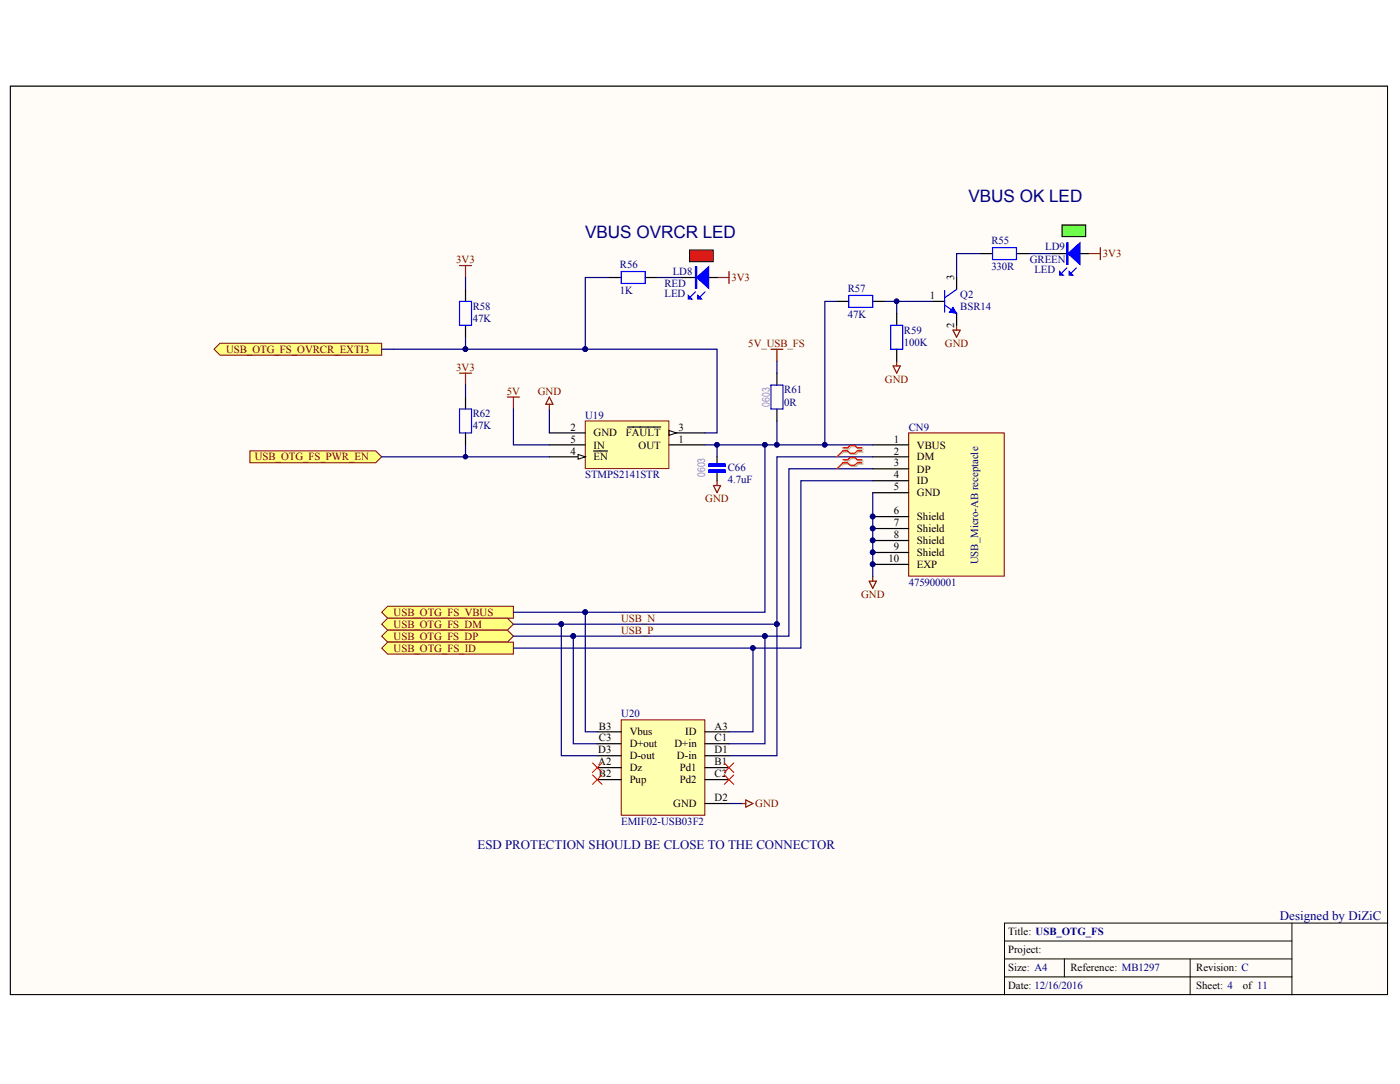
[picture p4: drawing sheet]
<svg xmlns="http://www.w3.org/2000/svg" width="279mm" height="216mm" viewBox="0 0 279 216" stroke-linecap="round" stroke-linejoin="round" font-family="sans-serif">
<defs><g id="words">
<g font-size="3.4" fill="#000080">
<text x="193" y="40.3">VBUS OK LED</text>
<text x="116.6" y="47.4">VBUS OVRCR LED</text>
</g>
<g font-size="2.6" fill="#000080">
<text x="95.2" y="169">ESD PROTECTION SHOULD BE CLOSE TO THE CONNECTOR</text>
<text x="255.1" y="183.3">Designed by DiZiC</text>
</g>
<g font-size="2.2" fill="#800000">
<text x="90.9" y="52.4">3V3</text>
<text x="219.8" y="51.2">3V3</text>
<text x="145.8" y="56">3V3</text>
<text x="45.1" y="70.3">USB_OTG_FS_OVRCR_EXTI3</text>
<text x="149.2" y="69.1">5V_USB_FS</text>
<text x="188.3" y="69.1">GND</text>
<text x="90.9" y="73.9">3V3</text>
<text x="176.4" y="76.2">GND</text>
<text x="101" y="78.6">5V</text>
<text x="107.2" y="78.6">GND</text>
<text x="50.8" y="91.7">USB_OTG_FS_PWR_EN</text>
<text x="140.6" y="100.1">GND</text>
<text x="171.6" y="119.1">GND</text>
<text x="78.5" y="122.7">USB_OTG_FS_VBUS</text>
<text x="78.5" y="125">USB_OTG_FS_DM</text>
<text x="123.8" y="123.9">USB_N</text>
<text x="78.5" y="127.4">USB_OTG_FS_DP</text>
<text x="78.5" y="129.8">USB_OTG_FS_ID</text>
<text x="123.8" y="126.2">USB_P</text>
<text x="150.5" y="160.7">GND</text>
</g>
<g font-size="2.2" fill="#000080">
<text x="123.6" y="53.4">R56</text>
<text x="197.6" y="48.6">R55</text>
<text x="197.6" y="53.8">330R</text>
<text x="205.2" y="52.4">GREEN</text>
<text x="208.3" y="49.8">LD9</text>
<text x="123.6" y="58.6">1K</text>
<text x="132.4" y="57.2">RED</text>
<text x="132.4" y="59.1">LED</text>
<text x="134.1" y="54.8">LD8</text>
<text x="169" y="58.2">R57</text>
<text x="191.4" y="59.3">Q2</text>
<text x="206.2" y="54.3">LED</text>
<text x="94.2" y="61.7">R58</text>
<text x="94.2" y="64.1">47K</text>
<text x="169" y="63.4">47K</text>
<text x="191.4" y="61.7">BSR14</text>
<text x="180.2" y="66.5">R59</text>
<text x="180.2" y="68.9">100K</text>
<text x="94.2" y="83.1">R62</text>
<text x="116.6" y="83.4">U19</text>
<text x="156.3" y="78.4">R61</text>
<text x="156.3" y="80.8">0R</text>
<text x="94.2" y="85.5">47K</text>
<text x="181.1" y="85.8">CN9</text>
<text x="116.6" y="95.3">STMPS2141STR</text>
<text x="145.1" y="93.9">C66</text>
<text x="145.1" y="96.2">4.7uF</text>
<text x="195" y="112.4" transform="rotate(-90 195 112.4)">USB_Micro-AB receptacle</text>
<text x="181.1" y="116.7">475900001</text>
<text x="123.8" y="142.9">U20</text>
<text x="123.8" y="164.3">EMIF02-USB03F2</text>
</g>
<g font-size="2.2">
<text x="185.3" y="59.5">1</text>
<text x="190.2" y="55.7" transform="rotate(-90 190.2 55.7)">3</text>
<text x="190.2" y="65.4" transform="rotate(-90 190.2 65.4)">2</text>
<text x="113.7" y="85.8">2</text>
<text x="113.7" y="88.2">5</text>
<text x="118.3" y="86.9">GND</text>
<text x="118.3" y="89.3">IN</text>
<text x="124.7" y="86.9">FAULT</text>
<text x="127.3" y="89.3">OUT</text>
<text x="135.3" y="88.2">1</text>
<text x="135.3" y="85.8">3</text>
<text x="178.1" y="88.2">1</text>
<text x="182.8" y="89.3">VBUS</text>
<text x="113.7" y="90.5">4</text>
<text x="118.3" y="91.7">EN</text>
<text x="178.1" y="90.5">2</text>
<text x="178.1" y="92.9">3</text>
<text x="178.1" y="95.3">4</text>
<text x="182.8" y="91.7">DM</text>
<text x="182.8" y="94.1">DP</text>
<text x="178.1" y="97.7">5</text>
<text x="182.8" y="96.5">ID</text>
<text x="182.8" y="98.8">GND</text>
<text x="178.1" y="102.4">6</text>
<text x="178.1" y="104.8">7</text>
<text x="178.1" y="107.2">8</text>
<text x="182.8" y="103.6">Shield</text>
<text x="182.8" y="106">Shield</text>
<text x="177.1" y="112">10</text>
<text x="178.1" y="109.6">9</text>
<text x="182.8" y="108.4">Shield</text>
<text x="182.8" y="110.8">Shield</text>
<text x="182.8" y="113.1">EXP</text>
<text x="119.4" y="145.3">B3</text>
<text x="119.4" y="147.7">C3</text>
<text x="125.5" y="146.5">Vbus</text>
<text x="125.5" y="148.8">D+out</text>
<text x="134.4" y="148.8">D+in</text>
<text x="136.6" y="146.5">ID</text>
<text x="142.4" y="145.3">A3</text>
<text x="142.4" y="147.7">C1</text>
<text x="119.3" y="152.4">A2</text>
<text x="119.3" y="150.1">D3</text>
<text x="119.4" y="154.8">B2</text>
<text x="125.5" y="153.6">Dz</text>
<text x="125.5" y="151.3">D-out</text>
<text x="134.9" y="151.3">D-in</text>
<text x="135.5" y="153.6">Pd1</text>
<text x="142.4" y="152.4">B1</text>
<text x="142.4" y="154.8">C2</text>
<text x="142.4" y="150.1">D1</text>
<text x="125.5" y="156">Pup</text>
<text x="134.2" y="160.7">GND</text>
<text x="135.5" y="156">Pd2</text>
<text x="142.4" y="159.6">D2</text>
<text x="200.9" y="186.2">Title: USB_OTG_FS</text>
<text x="200.9" y="189.8">Project:</text>
<text x="200.9" y="193.5">Size: A4</text>
<text x="200.9" y="197">Date: 12/16/2016</text>
<text x="213.3" y="193.5">Reference: MB1297</text>
<text x="238.4" y="197">Sheet: 4</text>
<text x="238.4" y="193.5">Revision: C</text>
<text x="247.7" y="197">of 11</text>
</g>
<g font-size="2.1" fill="#f0f">
<text x="153.5" y="81" transform="rotate(-90 153.5 81)">0603</text>
<text x="140.6" y="95" transform="rotate(-90 140.6 95)">0603</text>
</g>
</g></defs>
<path d="M2.1 17.2h274.5v180.9h-274.5z" fill="#fffcf8" stroke="#000" stroke-width=".2"/>
<path d="M200.2 187.4h57.3M200.2 191h57.3M200.2 194.6h57.3M212.2 191v3.6M237.2 191v7.1M257.5 183.8v14.3M276.6 183.8h-76.4v14.3" fill="none" stroke="#000" stroke-width=".2"/>
<path d="M142.9 55.3h2.4M145.3 54.1v2.4M101.1 79.1h2.4M102.3 79.1v2.4" fill="none" stroke="#800000" stroke-width=".24"/>
<path d="M76.1 121.9l1.2-1.1h25v2.3h-25z" fill-rule="evenodd" fill="#ffff80" stroke="#800000" stroke-width=".2"/>
<path d="M153.7 69.6h2.4M154.9 69.6v2.3" fill="none" stroke="#800000" stroke-width=".24"/>
<g fill="#ffff80" stroke="#800000" stroke-width=".2">
<path d="M76.1 124.3l1.2-1.2h23.8l1.2 1.2-1.2 1.2h-23.8z" fill-rule="evenodd"/>
<path d="M76.1 126.7l1.2-1.2h23.8l1.2 1.2-1.2 1.2h-23.8z" fill-rule="evenodd"/>
<path d="M76.1 129.1l1.2-1.2h25v2.4h-25z" fill-rule="evenodd"/>
<path d="M49.8 89.8h25.1l1.2 1.2-1.2 1.2h-25.1z" fill-rule="evenodd"/>
</g>
<path d="M116.7 83.8h16.6v9.5h-16.6z" fill="#ffffb0" stroke="#800000" stroke-width=".2"/>
<path d="M109.5 86.2h7.2M109.5 88.6h7.2M109.5 91h7.2" fill="none" stroke="#000" stroke-width=".24"/>
<path d="M115.2 90.5l1.5 .5-1.5 .5z" fill="#fffcf8" stroke="#000" stroke-width=".2"/>
<path d="M118.3 89.8h2.8M133.4 88.6h7.1M133.4 86.2h7.1" fill="none" stroke="#000" stroke-width=".24"/>
<path d="M133.4 85.7l1.4 .5-1.4 .5z" fill="#fffcf8" stroke="#000" stroke-width=".2"/>
<path d="M125.1 85.1h6.6" fill="none" stroke="#000" stroke-width=".24"/>
<path d="M123.8 143.4h16.7v19h-16.7z" fill="#ffffb0" stroke="#800000" stroke-width=".2"/>
<path d="M119 152.9h4.8M119 145.8h4.8M119 155.3h4.8M119 148.1h4.8M119 150.5h4.8M140.5 152.9h4.8M140.5 145.8h4.8M140.5 155.3h4.8M140.5 148.1h4.8M140.5 150.5h4.8M140.5 160h4.8" fill="none" stroke="#000" stroke-width=".24"/>
<path d="M181.1 86.2h19.1v28.6h-19.1z" fill="#ffffb0" stroke="#800000" stroke-width=".2"/>
<path d="M174 88.6h7.1M174 91h7.1M174 93.4h7.1M174 95.7h7.1M174 98.1h7.1M174 102.9h7.1M174 105.3h7.1M174 107.7h7.1M174 110h7.1M174 112.4h7.1" fill="none" stroke="#000" stroke-width=".24"/>
<g fill="#000080" stroke="#000080" stroke-width=".2">
<circle cx="173.9" cy="102.9" r=".45"/>
<circle cx="173.9" cy="105.2" r=".45"/>
<circle cx="173.9" cy="107.6" r=".45"/>
<circle cx="173.9" cy="110" r=".45"/>
<circle cx="173.9" cy="112.4" r=".45"/>
</g>
<path d="M118.1 151.9l1.9 1.9M118.1 154.3l1.9 1.9M120 151.9l-1.9 1.9M120 154.3l-1.9 1.9M144.4 151.9l1.9 1.9M144.4 154.3l1.9 1.9M146.3 151.9l-1.9 1.9M146.3 154.3l-1.9 1.9" fill="none" stroke="#f00" stroke-width=".2"/>
<path d="M211.7 44.8h4.7v2.3h-4.7z" fill="#0f0" stroke="#000" stroke-width=".2"/>
<path d="M91.6 74.3h2.4M92.8 74.3v2.4" fill="none" stroke="#800000" stroke-width=".24"/>
<path d="M42.7 69.6l1.1-1.2h32.3v2.3h-32.3z" fill-rule="evenodd" fill="#ffff80" stroke="#800000" stroke-width=".2"/>
<path d="M91.6 52.9h2.4M92.8 52.9v2.4" fill="none" stroke="#800000" stroke-width=".24"/>
<path d="M137.4 49.8h4.8v2.3h-4.8z" fill="#f00" stroke="#000" stroke-width=".2"/>
<g fill="none" stroke="#000080" stroke-width=".24">
<path d="M92.8 55.3v2.4M121.4 55.3h-4.7v14.3M131 55.3h4.8M195.4 50.5h-4.7v4.8M205 50.5h4.8M76.1 69.6h40.6M92.8 67.2v2.4M92.8 76.7v2.4M116.7 69.6h26.2v16.6h-2.4M154.9 71.9v2.4M166.8 60h-2.4v28.6M176.3 60h9.6"/>
<path d="M178.7 60v2.4M76.1 91h33.4M92.8 88.6v2.4M102.3 81.5v7.1h7.2M109.5 81.5v4.7M140.5 88.6h33.5M142.9 88.6v2.4M152.5 88.6v33.3h-35.8M154.9 83.8v4.8M174 95.7h-14.4v33.4h-57.3M174 91h-19.1v33.3M174 98.1v16.7"/>
<path d="M174 93.4h-16.8v33.3h-4.7M102.3 121.9h14.4M102.3 124.3h52.6M102.3 126.7h50.2M111.9 124.3v26.2h7.1M114.3 126.7v21.4h4.7M116.7 121.9v23.9h2.3M150.1 129.1v16.7h-4.8M152.5 126.7v21.4h-7.2M154.9 124.3v26.2h-9.6M145.3 160h2.4"/>
</g>
<g fill="#000080" stroke="#000080" stroke-width=".2">
<circle cx="150.1" cy="129.1" r=".45"/>
<circle cx="152.4" cy="126.7" r=".45"/>
<circle cx="154.8" cy="124.3" r=".45"/>
<circle cx="114.2" cy="126.7" r=".45"/>
<circle cx="111.9" cy="124.3" r=".45"/>
<circle cx="154.8" cy="88.6" r=".45"/>
<circle cx="92.8" cy="91" r=".45"/>
<circle cx="92.8" cy="69.5" r=".45"/>
<circle cx="164.4" cy="88.6" r=".45"/>
<circle cx="116.6" cy="69.5" r=".45"/>
<circle cx="178.7" cy="60" r=".45"/>
<circle cx="116.6" cy="121.9" r=".45"/>
<circle cx="152.4" cy="88.6" r=".45"/>
<circle cx="142.9" cy="88.6" r=".45"/>
<circle cx="173.9" cy="112.4" r=".45"/>
<circle cx="173.9" cy="110" r=".45"/>
<circle cx="173.9" cy="107.6" r=".45"/>
<circle cx="173.9" cy="105.2" r=".45"/>
<circle cx="173.9" cy="102.9" r=".45"/>
</g>
<g fill="none" stroke="#800000" stroke-width=".24">
<path d="M216.9 50.5h2.4M219.3 49.3v2.4M109.5 79.1l.7 1.4h-1.4zM178 72.9h1.4l-.7 1.4zM178.7 71.9v1M190 65.7h1.4l-.7 1.5zM190.7 64.8v.9M109.5 80.5v1M142.2 96.7h1.4l-.7 1.4zM142.9 95.7v1M173.2 115.8h1.5l-.7 1.4zM174 114.8v1"/>
<path d="M148.6 159.3l1.5 .7-1.5 .8zM147.7 160h.9"/>
</g>
<g fill="none" stroke="#000" stroke-width=".24">
<path d="M92.8 57.7v2.3M121.4 55.3h2.4M128.6 55.3h2.4M135.8 55.3h2.8M141.2 55.3h1.7M190.7 55.3v2.4M195.4 50.5h2.4M202.6 50.5h2.4M209.8 50.5h2.8M215.3 50.5h1.6M92.8 64.8v2.4M92.8 79.1v2.4"/>
<path d="M154.9 74.3v2.4M166.8 60h2.4M174 60h2.3M178.7 62.4v2.4M178.7 69.6v2.3M185.9 60h2.4M190.7 62.4v2.4M92.8 86.2v2.4M142.9 91v1.4M142.9 94.1v1.6M154.9 81.5v2.3"/>
</g>
<g fill="none" stroke="#00f" stroke-width=".24">
<path d="M123.8 54.1h4.8v2.4h-4.8zM138.6 58.1l-.9 1M140.5 58.1l-.9 1M169.2 58.8h4.8v2.4h-4.8zM188.3 57.9v4.3M190.7 57.7l-2.4 1.6M197.8 49.3h4.8v2.4h-4.8zM212.6 53.4l-.9 .9M214.5 53.4l-.9 .9M91.6 60h2.4v4.8h-2.4zM153.7 76.7h2.4v4.8h-2.4zM177.5 64.8h2.4v4.8h-2.4z"/>
<path d="M188.3 60.7l2.4 1.7M91.6 81.5h2.4v4.7h-2.4zM141.2 92.4h3.4v.5h-3.4zM141.2 93.6h3.4v.5h-3.4z"/>
</g>
<g fill="#00f" stroke="#00f" stroke-width=".24">
<path d="M138.9 55.3l2.3-2.2v4.3z"/>
<path d="M137.2 58.8l.7 .8h-.7z"/>
<path d="M139.1 58.8l.7 .8h-.7z"/>
<path d="M212.9 50.5l2.4-2.1v4.3z"/>
<path d="M211.2 54.1l.7 .7h-.7z"/>
<path d="M213.1 54.1l.7 .7h-.7z"/>
<path d="M138.6 53.1h.3v4.3h-.3z" fill-rule="evenodd"/>
<path d="M212.6 48.4h.3v4.3h-.3z" fill-rule="evenodd"/>
</g>
<path d="M190 61.2l.7 1.2-1.5-.2z" fill="#00f" stroke="#00f" stroke-width=".2"/>
<path d="M141.5 92.7h2.9M141.5 93.8h2.9" fill="none" stroke="#00f" stroke-width=".72"/>
<path d="M168.2 89.4h1l.5-.4h.9l.5 .4h.9M168.2 90h1l.5 .5h.9l.5-.5h.9M168.2 91.8h1l.5-.5h.9l.5 .5h.9M168.2 92.4h1l.5 .5h.9l.5-.5h.9" fill="none" stroke="#d0a19e" stroke-width=".24"/>
<path d="M168.2 90l-1.4 1M168.2 92.4l-1.4 1" fill="none" stroke="#d0a19e" stroke-width=".2"/>
<path d="M168 89.2h.9l.5-.5h1l.5 .5h.9M168 89.8h.9l.5 .5h1l.5-.5h.9M168 91.6h.9l.5-.5h1l.5 .5h.9M168 92.2h.9l.5 .5h1l.5-.5h.9" fill="none" stroke="#f00" stroke-width=".24"/>
<path d="M168 89.8l-1.2 1.2M168 92.2l-1.2 1.2" fill="none" stroke="#f00" stroke-width=".2"/>
<use href="#words"/>
</svg>
